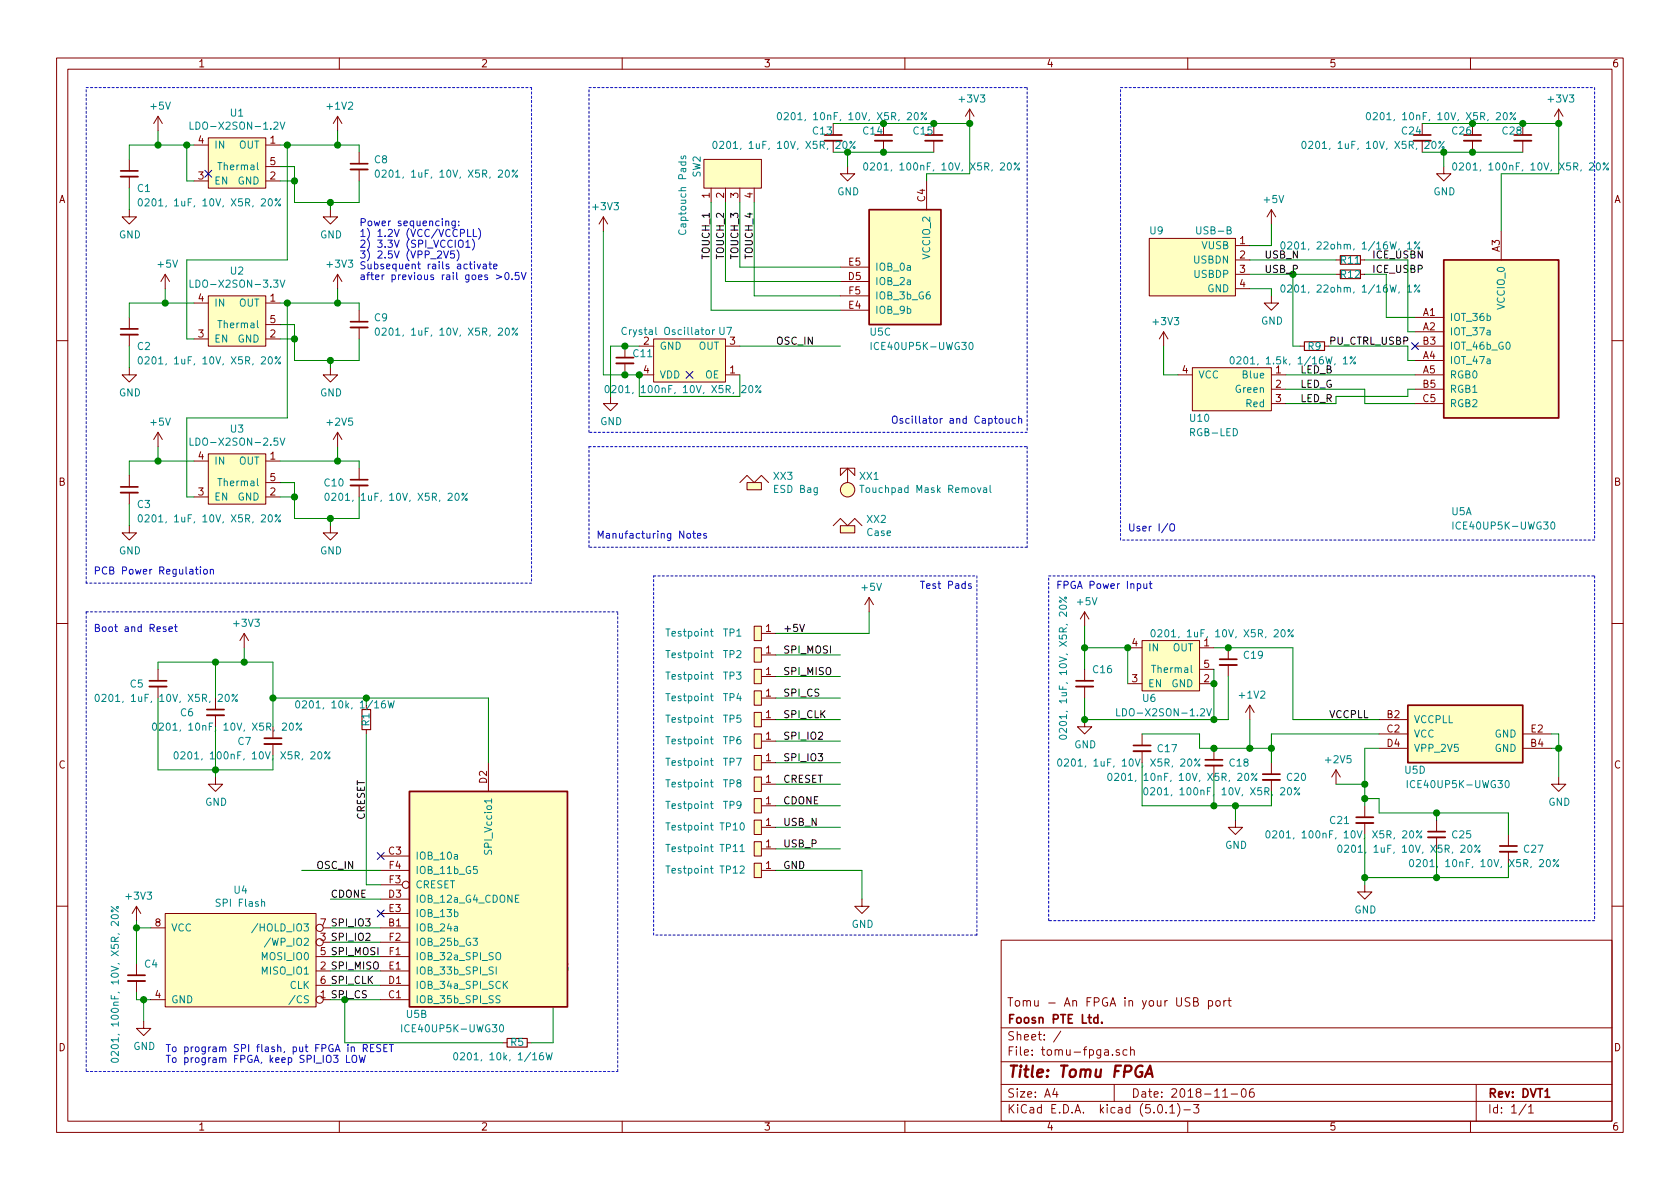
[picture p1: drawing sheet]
<svg xmlns="http://www.w3.org/2000/svg" width="297mm" height="210mm" viewBox="0 0 297 210" stroke-linecap="round" stroke-linejoin="round" font-family="sans-serif">
<defs><g id="words">
<text font-size="2.8" fill="#840000" x="178" y="190.5">Title: Tomu FPGA</text>
<g font-size="2.1" fill="#840000">
<text x="178" y="178">Tomu - An FPGA in your USB port</text>
<text x="178" y="184">Sheet: /</text>
<text x="178" y="181">Foosn PTE Ltd.</text>
<text x="178" y="186.7">File: tomu-fpga.sch</text>
<text x="178" y="196.9">KiCad E.D.A. kicad (5.0.1)-3</text>
<text x="178" y="194.1">Size: A4</text>
<text x="200" y="194.1">Date: 2018-11-06</text>
<text x="263" y="194.1">Rev: DVT1</text>
<text x="263" y="196.9">Id: 1/1</text>
</g>
<g font-size="1.8" fill="#840000">
<text x="35" y="11.9">1</text>
<text x="85" y="11.9">2</text>
<text x="135" y="11.9">3</text>
<text x="185" y="11.9">4</text>
<text x="235" y="11.9">5</text>
<text x="285" y="11.9">6</text>
<text x="35.1" y="25.4">4</text>
<text x="47.8" y="25.4">1</text>
<text x="47.8" y="29.2">5</text>
<text x="10.4" y="35.9">A</text>
<text x="35.1" y="31.7">3</text>
<text x="47.8" y="31.7">2</text>
<text x="125.5" y="35" transform="rotate(-90 125.5 35)">1</text>
<text x="128" y="35" transform="rotate(-90 128 35)">2</text>
<text x="130.6" y="35" transform="rotate(-90 130.6 35)">3</text>
<text x="133.1" y="35" transform="rotate(-90 133.1 35)">4</text>
<text x="163.6" y="35.7" transform="rotate(-90 163.6 35.7)">C4</text>
<text x="285.4" y="35.9">A</text>
<text x="150.1" y="47">E5</text>
<text x="219.2" y="43.2">1</text>
<text x="219.2" y="45.7">2</text>
<text x="265.2" y="44.5" transform="rotate(-90 265.2 44.5)">A3</text>
<text x="35.1" y="53.3">4</text>
<text x="47.8" y="53.3">1</text>
<text x="150" y="49.5">D5</text>
<text x="150.1" y="52.1">F5</text>
<text x="219.2" y="48.3">3</text>
<text x="219.2" y="50.8">4</text>
<text x="35.1" y="59.7">3</text>
<text x="47.8" y="59.7">2</text>
<text x="47.8" y="57.1">5</text>
<text x="150.1" y="54.6">E4</text>
<text x="251.6" y="55.9">A1</text>
<text x="251.6" y="58.4">A2</text>
<text x="113.8" y="61">2</text>
<text x="129.1" y="61">3</text>
<text x="251.6" y="63.5">A4</text>
<text x="251.6" y="61">B3</text>
<text x="113.8" y="66">4</text>
<text x="129.1" y="66">1</text>
<text x="209.1" y="66">4</text>
<text x="225.6" y="66">1</text>
<text x="225.6" y="68.6">2</text>
<text x="225.6" y="71.1">3</text>
<text x="251.6" y="66">A5</text>
<text x="251.6" y="68.6">B5</text>
<text x="251.6" y="71.1">C5</text>
<text x="35.1" y="81.3">4</text>
<text x="47.8" y="81.3">1</text>
<text x="10.4" y="85.9">B</text>
<text x="35.1" y="87.6">3</text>
<text x="47.8" y="87.6">2</text>
<text x="47.8" y="85.1">5</text>
<text x="285.4" y="85.9">B</text>
<text x="135.4" y="111.8">1</text>
<text x="135.4" y="115.6">1</text>
<text x="135.4" y="119.4">1</text>
<text x="200.2" y="114.3">4</text>
<text x="212.9" y="114.3">1</text>
<text x="212.9" y="118.1">5</text>
<text x="135.4" y="123.2">1</text>
<text x="200.2" y="120.6">3</text>
<text x="212.9" y="120.6">2</text>
<text x="135.4" y="127">1</text>
<text x="135.4" y="130.8">1</text>
<text x="245.3" y="127">B2</text>
<text x="245.3" y="129.5">C2</text>
<text x="270.7" y="129.5">E2</text>
<text x="10.4" y="135.9">C</text>
<text x="135.4" y="134.6">1</text>
<text x="245.3" y="132.1">D4</text>
<text x="270.7" y="132.1">B4</text>
<text x="285.4" y="135.9">C</text>
<text x="86.1" y="138.5" transform="rotate(-90 86.1 138.5)">D2</text>
<text x="135.4" y="138.4">1</text>
<text x="135.4" y="142.2">1</text>
<text x="135.4" y="146">1</text>
<text x="135.4" y="149.9">1</text>
<text x="68.7" y="151.1">C3</text>
<text x="68.8" y="153.7">F4</text>
<text x="135.4" y="153.7">1</text>
<text x="68.7" y="158.7">D3</text>
<text x="68.8" y="161.3">E3</text>
<text x="68.8" y="156.2">F3</text>
<text x="27.5" y="163.8">8</text>
<text x="56.7" y="166.4">3 SPI_IO2</text>
<text x="56.7" y="163.8">7 SPI_IO3</text>
<text x="68.7" y="163.8">B1</text>
<text x="68.8" y="166.4">F2</text>
<text x="56.7" y="171.4">2 SPI_MISO</text>
<text x="56.7" y="168.9">5 SPI_MOSI</text>
<text x="56.7" y="174">6 SPI_CLK</text>
<text x="68.7" y="174">D1</text>
<text x="68.8" y="171.4">E1</text>
<text x="68.8" y="168.9">F1</text>
<text x="27.5" y="176.5">4</text>
<text x="68.7" y="176.5">C1</text>
<text x="10.4" y="185.9">D</text>
<text x="285.4" y="185.9">D</text>
<text x="35" y="199.9">1</text>
<text x="85" y="199.9">2</text>
<text x="135" y="199.9">3</text>
<text x="185" y="199.9">4</text>
<text x="235" y="199.9">5</text>
<text x="285" y="199.9">6</text>
</g>
<g font-size="1.8" fill="#008484">
<text x="26.7" y="19.4">+5V</text>
<text x="34.6" y="22.9">LDO-X2SON-1.2V</text>
<text x="40.8" y="20.6">U1</text>
<text x="58" y="19.4">+1V2</text>
<text x="139.6" y="21.3">0201, 10nF, 10V, X5R, 20%</text>
<text x="143.8" y="23.8">C13</text>
<text x="152.7" y="23.8">C14</text>
<text x="161.6" y="23.8">C15</text>
<text x="169.7" y="18.1">+3V3</text>
<text x="243.7" y="21.3">0201, 10nF, 10V, X5R, 20%</text>
<text x="247.9" y="23.8">C24</text>
<text x="256.8" y="23.8">C26</text>
<text x="265.7" y="23.8">C28</text>
<text x="273.9" y="18.1">+3V3</text>
<text x="37.8" y="26.3">IN</text>
<text x="42.2" y="26.3">OUT</text>
<text x="66.2" y="28.9">C8</text>
<text x="128.1" y="26.3">0201, 1uF, 10V, X5R, 20%</text>
<text x="232.2" y="26.3">0201, 1uF, 10V, X5R, 20%</text>
<text x="24.3" y="34">C1</text>
<text x="37.8" y="32.6">EN</text>
<text x="39.1" y="30.1">Thermal</text>
<text x="42" y="32.6">GND</text>
<text x="68.4" y="31.4">0201, 1uF, 10V, X5R, 20%</text>
<text x="123.9" y="31.4" transform="rotate(-90 123.9 31.4)">SW2</text>
<text x="148" y="34.5">GND</text>
<text x="154.9" y="30.1">0201, 100nF, 10V, X5R, 20%</text>
<text x="223.6" y="35.9">+5V</text>
<text x="253.4" y="34.5">GND</text>
<text x="259.1" y="30.1">0201, 100nF, 10V, X5R, 20%</text>
<text x="26.5" y="36.5">0201, 1uF, 10V, X5R, 20%</text>
<text x="105" y="37.2">+3V3</text>
<text x="121.3" y="40.9" transform="rotate(-90 121.3 40.9)">Captouch Pads</text>
<text x="203.4" y="41.4">U9</text>
<text x="211.8" y="41.4">USB-B</text>
<text x="21" y="42.2">GND</text>
<text x="28" y="47.3">+5V</text>
<text x="56.6" y="42.2">GND</text>
<text x="58" y="47.3">+3V3</text>
<text x="154.7" y="47.9">IOB_0a</text>
<text x="164.5" y="45.7" transform="rotate(-90 164.5 45.7)">VCCIO_2</text>
<text x="211.1" y="46.6">USBDN</text>
<text x="212.5" y="44.1">VUSB</text>
<text x="228.7" y="44.1">0201, 22ohm, 1/16W, 1%</text>
<text x="237.1" y="46.7">R11</text>
<text x="34.6" y="50.9">LDO-X2SON-3.3V</text>
<text x="40.8" y="48.6">U2</text>
<text x="154.7" y="50.4">IOB_2a</text>
<text x="154.7" y="53">IOB_3b_G6</text>
<text x="211.2" y="49.1">USBDP</text>
<text x="213.5" y="51.7">GND</text>
<text x="228.7" y="51.7">0201, 22ohm, 1/16W, 1%</text>
<text x="237.1" y="49.2">R12</text>
<text x="37.8" y="54.2">IN</text>
<text x="39.1" y="58">Thermal</text>
<text x="42.2" y="54.2">OUT</text>
<text x="66.2" y="56.8">C9</text>
<text x="68.4" y="59.4">0201, 1uF, 10V, X5R, 20%</text>
<text x="110.8" y="59.2">Crystal Oscillator</text>
<text x="127.2" y="59.2">U7</text>
<text x="153.9" y="59.4">U5C</text>
<text x="154.7" y="55.5">IOB_9b</text>
<text x="204" y="57.5">+3V3</text>
<text x="223" y="57.4">GND</text>
<text x="256.3" y="56.8">IOT_36b</text>
<text x="256.3" y="59.3">IOT_37a</text>
<text x="266.1" y="54.6" transform="rotate(-90 266.1 54.6)">VCCIO_0</text>
<text x="24.3" y="61.9">C2</text>
<text x="26.5" y="64.4">0201, 1uF, 10V, X5R, 20%</text>
<text x="37.8" y="60.6">EN</text>
<text x="42" y="60.6">GND</text>
<text x="112" y="63.2">C11</text>
<text x="116.6" y="61.8">GND</text>
<text x="123.5" y="61.8">OUT</text>
<text x="154.8" y="61.9">ICE40UP5K-UWG30</text>
<text x="219.6" y="64.4">0201, 1.5k, 1/16W, 1%</text>
<text x="231.3" y="61.9">R9</text>
<text x="256.3" y="64.4">IOT_47a</text>
<text x="256.3" y="61.8">IOT_46b_G0</text>
<text x="21" y="70.1">GND</text>
<text x="56.6" y="70.1">GND</text>
<text x="109.2" y="69.5">0201, 100nF, 10V, X5R, 20%</text>
<text x="116.6" y="66.9">VDD</text>
<text x="124.7" y="66.9">OE</text>
<text x="211.8" y="66.9">VCC</text>
<text x="218.7" y="69.5">Green</text>
<text x="219.9" y="66.9">Blue</text>
<text x="256.3" y="66.9">RGB0</text>
<text x="256.3" y="69.5">RGB1</text>
<text x="26.7" y="75.3">+5V</text>
<text x="40.8" y="76.5">U3</text>
<text x="58" y="75.3">+2V5</text>
<text x="106.1" y="75.2">GND</text>
<text x="210.5" y="74.6">U10</text>
<text x="210.6" y="77.1">RGB-LED</text>
<text x="220.4" y="72">Red</text>
<text x="256.3" y="72">RGB2</text>
<text x="34.6" y="78.8">LDO-X2SON-2.5V</text>
<text x="37.8" y="82.2">IN</text>
<text x="42.2" y="82.2">OUT</text>
<text x="24.3" y="89.8">C3</text>
<text x="37.8" y="88.5">EN</text>
<text x="39.1" y="86">Thermal</text>
<text x="42" y="88.5">GND</text>
<text x="57.4" y="86">C10</text>
<text x="59.5" y="88.6">0201, 1uF, 10V, X5R, 20%</text>
<text x="136.8" y="84.9">XX3</text>
<text x="137" y="87.2">ESD Bag</text>
<text x="152" y="84.9">XX1</text>
<text x="153.1" y="87.2">Touchpad Mask Removal</text>
<text x="26.5" y="92.4">0201, 1uF, 10V, X5R, 20%</text>
<text x="153.3" y="92.5">XX2</text>
<text x="153.3" y="94.8">Case</text>
<text x="256.7" y="91.1">U5A</text>
<text x="257.6" y="93.6">ICE40UP5K-UWG30</text>
<text x="21" y="98">GND</text>
<text x="56.6" y="98">GND</text>
<text x="152.5" y="104.5">+5V</text>
<text x="190.6" y="107">+5V</text>
<text x="41.5" y="110.8">+3V3</text>
<text x="118" y="112.6">Testpoint</text>
<text x="127.9" y="112.6">TP1</text>
<text x="205.5" y="112.7">0201, 1uF, 10V, X5R, 20%</text>
<text x="118" y="116.4">Testpoint</text>
<text x="127.9" y="116.4">TP2</text>
<text x="193.3" y="119">C16</text>
<text x="202.9" y="115.2">IN</text>
<text x="204.2" y="119">Thermal</text>
<text x="207.3" y="115.2">OUT</text>
<text x="220" y="116.5">C19</text>
<text x="18.8" y="124.1">0201, 1uF, 10V, X5R, 20%</text>
<text x="23.1" y="121.6">C5</text>
<text x="118" y="120.2">Testpoint</text>
<text x="118" y="124">Testpoint</text>
<text x="127.9" y="120.2">TP3</text>
<text x="127.9" y="124">TP4</text>
<text x="202.1" y="124.1">U6</text>
<text x="202.9" y="121.5">EN</text>
<text x="207.1" y="121.5">GND</text>
<text x="219.3" y="123.5">+1V2</text>
<text x="29.1" y="129.2">0201, 10nF, 10V, X5R, 20%</text>
<text x="32" y="126.7">C6</text>
<text x="42.1" y="131.7">C7</text>
<text x="65.3" y="128.4" transform="rotate(-90 65.3 128.4)">R1</text>
<text x="118" y="127.8">Testpoint</text>
<text x="118" y="131.6">Testpoint</text>
<text x="127.9" y="127.8">TP5</text>
<text x="127.9" y="131.6">TP6</text>
<text x="188.6" y="128.7" transform="rotate(-90 188.6 128.7)">0201, 1uF, 10V, X5R, 20%</text>
<text x="198.5" y="126.7">LDO-X2SON-1.2V</text>
<text x="249.9" y="127.9">VCCPLL</text>
<text x="249.9" y="130.4">VCC</text>
<text x="264.3" y="130.4">GND</text>
<text x="33" y="134.3">0201, 100nF, 10V, X5R, 20%</text>
<text x="118" y="135.4">Testpoint</text>
<text x="127.9" y="135.4">TP7</text>
<text x="189" y="135.6">0201, 1uF, 10V, X5R, 20%</text>
<text x="189.9" y="132.3">GND</text>
<text x="204.7" y="133">C17</text>
<text x="217.4" y="135.6">C18</text>
<text x="234.5" y="135">+2V5</text>
<text x="248.4" y="136.8">U5D</text>
<text x="249.9" y="133">VPP_2V5</text>
<text x="264.3" y="133">GND</text>
<text x="36.3" y="142.5">GND</text>
<text x="118" y="139.2">Testpoint</text>
<text x="118" y="143">Testpoint</text>
<text x="127.9" y="139.2">TP8</text>
<text x="127.9" y="143">TP9</text>
<text x="198" y="138.1">0201, 10nF, 10V, X5R, 20%</text>
<text x="204.5" y="140.6">0201, 100nF, 10V, X5R, 20%</text>
<text x="227.6" y="138.1">C20</text>
<text x="249.6" y="139.4">ICE40UP5K-UWG30</text>
<text x="273.8" y="142.5">GND</text>
<text x="118" y="146.9">Testpoint</text>
<text x="127.4" y="146.9">TP10</text>
<text x="226.1" y="148.3">0201, 100nF, 10V, X5R, 20%</text>
<text x="235.2" y="145.7">C21</text>
<text x="256.8" y="148.3">C25</text>
<text x="73.4" y="152">IOB_10a</text>
<text x="73.4" y="154.6">IOB_11b_G5</text>
<text x="87" y="150.5" transform="rotate(-90 87 150.5)">SPI_Vccio1</text>
<text x="118" y="154.5">Testpoint</text>
<text x="118" y="150.7">Testpoint</text>
<text x="127.4" y="154.5">TP12</text>
<text x="127.4" y="150.7">TP11</text>
<text x="216.6" y="150.1">GND</text>
<text x="238.6" y="150.8">0201, 1uF, 10V, X5R, 20%</text>
<text x="251.4" y="153.3">0201, 10nF, 10V, X5R, 20%</text>
<text x="269.5" y="150.8">C27</text>
<text x="22.4" y="159.1">+3V3</text>
<text x="38.6" y="160.3">SPI Flash</text>
<text x="41.4" y="158">U4</text>
<text x="73.4" y="159.6">IOB_12a_G4_CDONE</text>
<text x="73.4" y="157.1">CRESET</text>
<text x="239.5" y="161.5">GND</text>
<text x="30.2" y="164.7">VCC</text>
<text x="45.5" y="164.7">/HOLD_IO3</text>
<text x="47.7" y="167.3">/WP_IO2</text>
<text x="73.4" y="164.7">IOB_24a</text>
<text x="73.4" y="162.2">IOB_13b</text>
<text x="73.4" y="167.3">IOB_25b_G3</text>
<text x="150.6" y="164.1">GND</text>
<text x="25.6" y="171.1">C4</text>
<text x="46.5" y="172.3">MISO_IO1</text>
<text x="46.5" y="169.8">MOSI_IO0</text>
<text x="73.4" y="172.3">IOB_33b_SPI_SI</text>
<text x="73.4" y="169.8">IOB_32a_SPI_SO</text>
<text x="96.1" y="171.8">+3V3</text>
<text x="30.2" y="177.4">GND</text>
<text x="51.2" y="174.9">CLK</text>
<text x="51.9" y="177.4">/CS</text>
<text x="73.4" y="177.4">IOB_35b_SPI_SS</text>
<text x="73.4" y="174.9">IOB_34a_SPI_SCK</text>
<text x="21" y="185.6" transform="rotate(-90 21 185.6)">0201, 100nF, 10V, X5R, 20%</text>
<text x="23.6" y="185.7">GND</text>
<text x="71.8" y="182.5">ICE40UP5K-UWG30</text>
<text x="71.9" y="180">U5B</text>
<text x="90.3" y="185">R5</text>
<text x="81.9" y="187.5">0201, 10k, 1/16W</text>
</g>
<g font-size="1.8" fill="#0000c2">
<text x="63.5" y="40">Power sequencing:</text>
<text x="63.5" y="41.9">1) 1.2V (VCC/VCCPLL)</text>
<text x="63.5" y="43.8">2) 3.3V (SPI_VCCIO1)</text>
<text x="63.5" y="45.7">3) 2.5V (VPP_2V5)</text>
<text x="63.5" y="47.6">Subsequent rails activate</text>
<text x="63.5" y="49.5">after previous rail goes &gt;0.5V</text>
<text x="157.5" y="74.9">Oscillator and Captouch</text>
<text x="105.4" y="95.2">Manufacturing Notes</text>
<text x="199.4" y="94">User I/O</text>
<text x="16.5" y="101.6">PCB Power Regulation</text>
<text x="162.6" y="104.1">Test Pads</text>
<text x="186.7" y="104.1">FPGA Power Input</text>
<text x="16.5" y="111.8">Boot and Reset</text>
<text x="29.2" y="186">To program SPI flash, put FPGA in RESET</text>
<text x="29.2" y="188">To program FPGA, keep SPI_IO3 LOW</text>
</g>
<g font-size="1.8">
<text x="125.5" y="46" transform="rotate(-90 125.5 46)">TOUCH_1</text>
<text x="128" y="46" transform="rotate(-90 128 46)">TOUCH_2</text>
<text x="130.6" y="46" transform="rotate(-90 130.6 46)">TOUCH_3</text>
<text x="133.1" y="46" transform="rotate(-90 133.1 46)">TOUCH_4</text>
<text x="223.5" y="45.7">USB_N</text>
<text x="242.6" y="45.7">ICE_USBN</text>
<text x="223.5" y="48.3">USB_P</text>
<text x="242.6" y="48.3">ICE_USBP</text>
<text x="137.2" y="61">OSC_IN</text>
<text x="234.9" y="61">PU_CTRL_USBP</text>
<text x="229.9" y="66">LED_B</text>
<text x="229.9" y="68.6">LED_G</text>
<text x="229.9" y="71.1">LED_R</text>
<text x="138.4" y="111.8">+5V</text>
<text x="138.4" y="115.6">SPI_MOSI</text>
<text x="138.4" y="119.4">SPI_MISO</text>
<text x="138.4" y="123.2">SPI_CS</text>
<text x="138.4" y="127">SPI_CLK</text>
<text x="138.4" y="130.8">SPI_IO2</text>
<text x="234.9" y="127">VCCPLL</text>
<text x="138.4" y="134.6">SPI_IO3</text>
<text x="138.4" y="138.4">CRESET</text>
<text x="138.4" y="142.2">CDONE</text>
<text x="64.5" y="145" transform="rotate(-90 64.5 145)">CRESET</text>
<text x="138.4" y="149.9">USB_P</text>
<text x="138.4" y="146">USB_N</text>
<text x="55.9" y="153.7">OSC_IN</text>
<text x="138.4" y="153.7">GND</text>
<text x="58.4" y="158.7">CDONE</text>
<text x="56.7" y="176.5">1 SPI_CS</text>
</g>
<text font-size="1.8" fill="#008400" x="54" y="125.3">0201, 10k, 1/16W</text>
</g></defs>
<g fill="none" stroke="#840000" stroke-width=".18">
<path d="M10 10.3h277v189.9h-277zM12 12.2h273v186.1h-273zM60 10.3v1.9M110 10.3v1.9M160 10.3v1.9M171.4 19.3l-.7 1.3M171.4 19.3v2.5M171.4 19.3l.8 1.3M210 10.3v1.9M260 10.3v1.9M275.6 19.3l-.8 1.3M275.6 19.3v2.5"/>
<path d="M275.6 19.3l.8 1.3M22.9 37.1v1.2h1.2l-1.2 1.3-1.3-1.3h1.3M22.9 28.2v2M22.9 31.2v2.1M27.9 20.6v2.5M27.9 20.6l-.7 1.2M27.9 20.6l.8 1.2M34.3 25.6h2.5M34.3 32h2.5M36.8 24.4h10.2v8.9h-10.2zM47 25.6h2.5M47 32h2.5"/>
<path d="M47 29.5h2.5M58.4 37.1v1.2h1.3l-1.3 1.3-1.3-1.3h1.3M59.7 20.6v2.5M59.7 20.6l-.8 1.2M59.7 20.6l.8 1.2M63.5 26.9v2.1M63.5 30v2M106.7 38.3l-.8 1.3M106.7 38.3v2.6M106.7 38.3l.7 1.3M124.5 28.2h10.1v5.1h-10.1zM125.7 33.3v2.5"/>
<path d="M128.3 33.3v2.5M130.8 33.3v2.5M133.3 33.3v2.5M147.3 21.8v2.1M149.9 29.5v1.2h1.2l-1.2 1.3-1.3-1.3h1.3M156.2 21.8v2.1M156.2 24.9v2M163.8 32v5.1M165.1 21.8v2.1M165.1 24.9v2M224.8 37.1l-.8 1.2M224.8 37.1v2.5"/>
<path d="M224.8 37.1l.8 1.2M251.5 21.8v2.1M255.3 29.5v1.2h1.2l-1.2 1.3-1.3-1.3h1.3M260.3 21.8v2.1M260.3 24.9v2M269.2 21.8v2.1M269.2 24.9v2M22.9 56.1v2.1M22.9 59.2v2M29.2 48.5l-.8 1.3M29.2 48.5v2.5M29.2 48.5l.8 1.3"/>
<path d="M34.3 53.6h2.5M34.3 59.9h2.5M36.8 52.3h10.2v8.9h-10.2zM47 53.6h2.5M47 59.9h2.5M47 57.4h2.5M59.7 48.5v2.5M59.7 48.5l-.8 1.3M59.7 48.5l.8 1.3M63.5 54.9v2M63.5 57.9v2M115.6 59.9h12.7v7.7h-12.7z"/>
<path d="M148.6 49.8h5.1M148.6 54.9h5.1M148.6 47.2h5.1M148.6 52.3h5.1M203.2 42.2h15.2v10.1h-15.2zM205.7 58.7l-.7 1.2M205.7 58.7v2.5M205.7 58.7l.8 1.2M218.4 43.4h2.6M218.4 46h2.6M218.4 48.5h2.6M218.4 51h2.6"/>
<path d="M224.8 52.3v1.3h1.3l-1.3 1.3-1.3-1.3h1.3M236.2 46h.8M236.2 48.5h.8M240.5 46h.8M240.5 48.5h.8M250.2 56.1h5.1M250.2 58.7h5.1M265.4 40.9v5.1M10 60.2h2M22.9 65v1.3h1.2l-1.2 1.3-1.3-1.3h1.3M27.9 76.4l-.7 1.3M27.9 76.4v2.6"/>
<path d="M27.9 76.4l.8 1.3M58.4 65v1.3h1.3l-1.3 1.3-1.3-1.3h1.3M59.7 76.4l-.8 1.3M59.7 76.4v2.6M59.7 76.4l.8 1.3M107.9 70.1v1.3h1.3l-1.3 1.2-1.2-1.2h1.2M110.5 61.2v2M110.5 64.3v2M113 66.3h2.6M113 61.2h2.6M128.3 66.3h2.5M128.3 61.2h2.5"/>
<path d="M208.3 66.3h2.5M210.8 65h14v7.6h-14zM224.8 66.3h2.5M224.8 68.8h2.5M224.8 71.4h2.5M229.9 61.2h.7M234.2 61.2h.7M250.2 66.3h5.1M250.2 68.8h5.1M250.2 71.4h5.1M250.2 61.2h5.1M250.2 63.7h5.1"/>
<path d="M285 60.2h2M22.9 93v1.2h1.2l-1.2 1.3-1.3-1.3h1.3M22.9 84.1v2M22.9 87.1v2M34.3 81.5h2.5M34.3 87.9h2.5M36.8 80.3h10.2v8.8h-10.2zM47 81.5h2.5M47 87.9h2.5M47 85.3h2.5M58.4 93v1.2h1.3l-1.3 1.3-1.3-1.3h1.3M63.5 82.8v2"/>
<path d="M63.5 85.8v2.1M130.8 85.3l1.3-1.2 1.2 1.2 1.3-1.2 1.3 1.2M132.1 85.3h2.5v1.3h-2.5zM134.6 86.6h.1M147.3 93l1.3-1.3 1.3 1.3 1.2-1.3 1.3 1.3M148.6 93h2.5v1.2h-2.5zM149.9 82.8h-1.3v1.3l1.3-1.3 1.2 1.3v-1.3h-1.2v2.5M151.1 94.2h.1M10 110.3h2M27.9 118.4v2M43.2 112l-.8 1.3M43.2 112v2.5"/>
<path d="M43.2 112l.7 1.3M133.3 114.5h1.3v2.6h-1.3zM133.3 118.4h1.3v2.5h-1.3zM133.3 110.7h1.3v2.6h-1.3zM134.6 115.8h2.6M134.6 119.6h2.6M134.6 112h2.6M153.7 105.7l-.8 1.2M153.7 105.7v2.5M153.7 105.7l.7 1.2M191.8 108.2v2.5M191.8 118.4v2"/>
<path d="M191.8 108.2l-.8 1.3M191.8 108.2l.7 1.3M199.4 114.5h2.5M201.9 113.3h10.2v8.9h-10.2zM212.1 114.5h2.5M212.1 118.4h2.5M217.2 114.5v2.1M217.2 117.6v2M285 110.3h2M27.9 121.4v2M38.1 137.4v1.3h1.3l-1.3 1.2-1.3-1.2h1.3M38.1 123.4v2.1"/>
<path d="M38.1 126.5v2M48.3 128.5v2.1M48.3 131.6v2M64.8 129v.8M86.4 134.9v5M133.3 122.2h1.3v2.5h-1.3zM133.3 126h1.3v2.5h-1.3zM133.3 129.8h1.3v2.5h-1.3zM133.3 133.6h1.3v2.5h-1.3zM133.3 137.4h1.3v2.5h-1.3zM134.6 127.2h2.6M134.6 123.4h2.6"/>
<path d="M134.6 131.1h2.6M134.6 134.9h2.6M134.6 138.7h2.6M191.8 127.2v1.3h1.2l-1.2 1.3-1.3-1.3h1.3M191.8 121.4v2M199.4 120.9h2.5M201.9 129.8v2M201.9 132.8v2.1M212.1 120.9h2.5M214.6 132.3v2.1M214.6 135.4v2M221 124.7l-.8 1.3"/>
<path d="M221 124.7v2.5M221 124.7l.7 1.3M224.8 134.9v2M224.8 137.9v2M236.2 136.1l-.7 1.3M236.2 136.1v2.6M236.2 136.1l.8 1.3M243.8 127.2h5.1M243.8 132.3h5.1M243.8 129.8h5.1M269.2 132.3h5.1M269.2 129.8h5.1"/>
<path d="M275.6 137.4v1.3h1.3l-1.3 1.2-1.3-1.2h1.3M67.3 153.9h5.1M67.3 151.4h5.1M67.3 159h5.1M67.3 156.5h3.8M133.3 141.2h1.3v2.6h-1.3zM133.3 152.6h1.3v2.6h-1.3zM133.3 145h1.3v2.6h-1.3zM133.3 148.8h1.3v2.6h-1.3zM134.6 142.5h2.6M134.6 153.9h2.6M134.6 146.3h2.6"/>
<path d="M134.6 150.1h2.6M152.4 159v1.3h1.3l-1.3 1.2-1.3-1.2h1.3M218.4 145v1.3h1.3l-1.3 1.3-1.2-1.3h1.2M241.3 156.5v1.2h1.3l-1.3 1.3-1.3-1.3h1.3M241.3 142.5v2M241.3 145.5v2.1M254 145v2.1M254 148.1v2M266.7 147.6v2M266.7 150.6v2M10 160.2h2M24.1 160.3l-.7 1.2"/>
<path d="M24.1 160.3v2.5M24.1 170.4v2.1M24.1 173.5v2M24.1 160.3l.8 1.2M26.7 176.8h2.5M26.7 164.1h2.5M29.2 161.5h26.7v16.5h-26.7zM55.9 171.7h2.5M55.9 169.2h2.5M55.9 174.2h2.5M67.3 171.7h5.1M67.3 176.8h5.1"/>
<path d="M67.3 169.2h5.1M67.3 174.2h5.1M67.3 164.1h5.1M67.3 161.5h5.1M67.3 166.6h5.1M97.8 173l-.8 1.2M97.8 173v2.5M97.8 173l.8 1.2M177 166.3h108v32h-108zM211 177.1l.8-.1v-.3l-.1-.2-.7-.1v1.5h.6l.3-.3a.41 .41 0 0 0-.4-.5M213.7 177l.4-.1 .3 .3-.1 .6-.2 .1-.4-.1M213.7 176.9v1.5"/>
<path d="M215 177.1l.2-.2 .5 .2v.7l-.2 .1-.5-.1zM216.4 176.9v1M216.8 176.9l-.4 .3M217.1 176.9h.6M217.3 176.4v1.3l.4 .2M285 160.2h2M25.4 180.6v1.3h1.3l-1.3 1.2-1.3-1.2h1.3M60 198.3v1.9M88.9 184.4h.8M93.2 184.4h.8M110 198.3v1.9M160 198.3v1.9"/>
<path d="M177 194.8h108M177 191.8h108M177 187.8h108M177 181.8h108M186.5 192.5l-.4 1h1M186.8 193v1M187.6 182.3l-1.3 2M196.7 186.5v.1M197 191.8v3M197.9 185.7a.37 .37 0 0 0-.6 .1l.1 .2 .5 .2 .1 .1-.2 .3-.5-.1M199.3 185.7l-.5-.1-.2 .3 .1 .6h.6M199.9 185.7h.1a.37 .37 0 0 1 .6 .1v.8"/>
<path d="M199.9 185.1v1.5M204.8 195.5l.4-.2a.94 .94 0 0 1 0 1.5 .79 .79 0 0 1-.4-1.3zM206.2 196.7v.1M206.8 195.8l.5-.5v1.5M206.8 196.8h.9M208.2 195.1a1.71 1.71 0 0 1 0 2.3M209.3 196.3h1.2M210 198.3v1.9M211 195.3h1l-.5 .6 .4 .1v.7l-.2 .1-.7-.1M216.2 194h.8M217.7 193.5h1.1M219.6 192.7l.4-.2a.94 .94 0 0 1 0 1.5 .82 .82 0 0 1-.4-1.3z"/>
<path d="M221.6 192.5a.59 .59 0 0 0-.7 .7l.1 .7 .2 .1 .5-.1 .1-.5-.2-.2-.4-.1-.3 .3M260 198.3v1.9M261 191.8v6.5M269.8 195.2l-1.2 2M270.3 195.8l.4-.5v1.5M270.3 196.8h.8"/>
<circle cx="149.9" cy="86.6" r="1.27"/>
<circle cx="71.8" cy="156.5" r=".63"/>
<circle cx="56.5" cy="166.6" r=".63"/>
<circle cx="56.5" cy="164.1" r=".63"/>
<circle cx="56.5" cy="176.8" r=".63"/>
</g>
<g fill="none" stroke="#840000" stroke-width=".3">
<path d="M21.3 30.2h3.1M62 29h3M145.8 23.9h3M153.7 37.1h12.7v20.3h-12.7zM154.7 23.9h3M163.6 23.9h3M249.9 23.9h3.1M258.8 23.9h3.1M267.7 23.9h3.1M21.3 58.2h3.1M62 56.9h3M255.3 46h20.3v27.9h-20.3z"/>
<path d="M109 63.2h3M21.3 86.1h3.1M62 84.8h3M215.6 116.6h3.1M26.4 120.4h3.1M36.6 125.5h3M46.7 130.6h3.1M72.4 139.9h27.9v38.1h-27.9zM190.2 120.4h3.1M200.4 131.8h3.1M213.1 134.4h3.1M223.3 136.9h3"/>
<path d="M248.9 124.7h20.3v10.2h-20.3zM239.8 144.5h3M252.5 147.1h3M265.2 149.6h3M22.6 172.5h3.1M194.1 179.4v1.5M194.1 180l-.4-.1-.3 .3 .1 .6h.6M194.8 180.8v.1M273.2 194h.8"/>
</g>
<path d="M202.4 190.4l1-2 .4 2M202.7 189.9h1" fill="none" stroke="#840000" stroke-width=".41"/>
<g fill="none" stroke="#008400" stroke-width=".18">
<path d="M22.9 33.3v3.8M27.9 23.1v2.5M33 25.6v6.4h1.3M34.3 25.6h-11.4v2.6M49.5 29.5h2.6v6.3h11.4v-3.8M49.5 25.6h14v1.3M49.5 32h2.6M50.8 25.6v20.4h-17.8v13.9h1.3M58.4 35.8v1.3M59.7 23.1v2.5M125.7 35.8v19.1h22.9M128.3 35.8v14h20.3"/>
<path d="M130.8 35.8v11.4h17.8M133.3 35.8v16.5h15.3M147.3 21.8h24.1v8.9h-7.6v1.3M147.3 26.9h17.8M149.9 26.9v2.6M224.8 39.6v3.8h-3.8M251.5 21.8h24.1v8.9h-10.2v10.2M251.5 26.9h17.7M255.3 26.9v2.6M29.2 51v2.6M34.3 53.6h-11.4v2.5M49.5 57.4h2.6v6.3h11.4v-3.8"/>
<path d="M49.5 53.6h14v1.3M49.5 59.9h2.6M50.8 53.6v20.3h-17.8v14h1.3M59.7 51v2.6M106.7 40.9v25.4h6.3v3.8h17.8v-3.8M221 51h3.8v1.3M221 46h15.2M221 48.5h15.2M228.6 48.5v12.7h1.3M241.3 46h7.6v12.7h1.3M241.3 48.5h3.8v7.6h5.1M22.9 61.2v3.8"/>
<path d="M27.9 79v2.5M58.4 63.7v1.3M59.7 79v2.5M113 61.2h-5.1v8.9M130.8 61.2h17.8M205.7 61.2v5.1h2.6M227.3 68.8h14v2.6h8.9M227.3 66.3h22.9M234.9 61.2h14v2.5h1.3M250.2 68.8h-1.3v1.3h-12.7v1.3h-8.9M22.9 89.1v3.9M34.3 81.5h-11.4v2.6"/>
<path d="M49.5 85.3h2.6v6.4h11.4v-3.8M49.5 81.5h14v1.3M49.5 87.9h2.6M58.4 91.7v1.3M27.9 118.4v-1.3h20.4v11.4M38.1 117.1v6.3M43.2 114.5v2.6M137.2 115.8h11.4M137.2 119.6h11.4M153.7 108.2v3.8h-16.5M191.8 110.7v7.7M191.8 114.5h7.6v6.4"/>
<path d="M214.6 118.4v8.8M214.6 114.5h14v12.7h15.2M217.2 119.6v7.6h-25.4v-3.8M27.9 123.4v12.7h20.4v-2.5M38.1 128.5v8.9M48.3 123.4h38.1v11.5M64.8 129.8v26.7h2.5M137.2 127.2h11.4M137.2 138.7h11.4M137.2 123.4h11.4M137.2 131.1h11.4M137.2 134.9h11.4"/>
<path d="M201.9 134.9v7.6h22.9v-2.6M201.9 129.8h10.2v2.5h12.7M214.6 137.4v5.1M221 127.2v5.1M236.2 138.7h5.1M243.8 129.8h-19v5.1M243.8 132.3h-2.5v10.2M274.3 129.8h1.3v7.6M274.3 132.3h1.3M53.3 153.9h14M58.4 159h8.9M137.2 142.5h11.4"/>
<path d="M137.2 146.3h11.4M137.2 150.1h11.4M137.2 153.9h15.2v5.1M218.4 142.5v2.5M241.3 147.6v8.9M241.3 141.2h2.5v2.6h22.9v3.8M254 143.8v1.2M254 150.1v5.1M266.7 152.6v2.6h-25.4M24.1 175.5v1.3h2.6M24.1 162.8v7.6M24.1 164.1h2.6"/>
<path d="M25.4 176.8v3.8M58.4 174.2h8.9M58.4 171.7h8.9M58.4 169.2h8.9M58.4 166.6h8.9M58.4 164.1h8.9M67.3 176.8h-6.3v7.6h27.9M97.8 175.5v8.9h-3.8"/>
</g>
<g fill="none" stroke="#840000" stroke-width=".33">
<path d="M21.3 31.2h3.1M62 30h3M145.8 24.9h3M154.7 24.9h3M163.6 24.9h3M249.9 24.9h3.1M258.8 24.9h3.1M267.7 24.9h3.1M21.3 59.2h3.1M62 57.9h3M109 64.3h3M21.3 87.1h3.1"/>
<path d="M62 85.8h3M215.6 117.6h3.1M26.4 121.4h3.1M36.6 126.5h3M46.7 131.6h3.1M190.2 121.4h3.1M200.4 132.8h3.1M213.1 135.4h3.1M223.3 137.9h3M239.8 145.5h3M252.5 148.1h3M265.2 150.6h3"/>
<path d="M22.6 173.5h3.1"/>
</g>
<g fill="none" stroke="#008484" stroke-width=".18">
<path d="M161.8 20l.2-.1a.69 .69 0 0 1 .4 .6 .69 .69 0 0 1-.4 .7 .83 .83 0 0 1-.2-1.2zM162.9 20h.2v.2h-.2zM163.8 19.9l-1 1.3M267.1 20h.2v.2h-.2zM268 19.9l-1 1.3M24.6 35.3l.1-.2a.67 .67 0 0 1 .5 .7 .67 .67 0 0 1-.5 .6l-.3-.5zM25.7 35.3l.4-.2 .3 .4-.1 .2-.7 .7h.8M33.6 21.6v1.3h.6M47.5 35.3l.2-.2a.67 .67 0 0 1 .5 .7 .67 .67 0 0 1-.5 .6l-.2-.2-.1-.3zM48.7 35.2h.2v.3h-.2zM49.3 36.1h.2v.3h-.2zM49.5 21.6l.4 1.3 .5-1.3"/>
<path d="M49.6 35.1l-1 1.3M66.5 30.1h.1a.67 .67 0 0 1 .5 .6 .67 .67 0 0 1-.5 .6 .83 .83 0 0 1-.1-1.2zM67.6 30.2l.4-.1 .3 .3-.1 .2-.7 .7h.8M89.5 30.2l.1-.1a.67 .67 0 0 1 .5 .6 .67 .67 0 0 1-.5 .6l-.2-.2-.1-.2zM90.6 30.1h.3v.3h-.3zM91.2 31h.2v.3h-.2zM91.5 30.1l-.9 1.2M120.5 27.6l-.1 .3 .2 .2 .2-.1 .1-.4h.3v.5M126.2 25.1l.1-.1a.67 .67 0 0 1 .5 .6 .67 .67 0 0 1-.5 .7l-.3-.5zM127.3 25.1l.4-.1 .3 .3-.1 .2-.7 .8h.8M137.6 20l.1-.1a.67 .67 0 0 1 .5 .6 .67 .67 0 0 1-.5 .7l-.3-.5zM138.7 20l.4-.1 .3 .4-.8 .9h.8"/>
<path d="M149.1 25.1l.2-.1a.67 .67 0 0 1 .5 .6 .67 .67 0 0 1-.5 .7l-.2-.3-.1-.2zM150.3 25.1h.2v.2h-.2zM150.9 26h.2v.2h-.2zM151.2 25l-1 1.3M152.8 28.9l.2-.1a.69 .69 0 0 1 .4 .6 .69 .69 0 0 1-.4 .7l-.2-.2-.1-.3zM153.9 28.9l.5-.1 .2 .4-.8 .9h.8M163.5 20.9h.3v.2h-.3zM178.2 28.9l.2-.1a.69 .69 0 0 1 .4 .6 .69 .69 0 0 1-.4 .7l-.2-.2-.1-.3zM179.4 28.9h.2v.2h-.2zM180.3 28.8l-1 1.3M230.3 25.1l.2-.1a.67 .67 0 0 1 .4 .6 .67 .67 0 0 1-.4 .7l-.3-.5zM231.4 25.1l.5-.1 .2 .3v.2l-.8 .8h.8"/>
<path d="M241.7 20l.2-.1a.67 .67 0 0 1 .4 .6 .67 .67 0 0 1-.4 .7l-.3-.5zM242.8 20l.5-.1 .2 .4-.8 .9h.8M253.3 25.1l.2-.1a.67 .67 0 0 1 .4 .6 .67 .67 0 0 1-.4 .7l-.3-.3v-.2zM254.4 25.1h.3v.2h-.3zM255 26h.3v.2h-.3zM255.3 25l-.9 1.3M256.9 28.9l.2-.1a.69 .69 0 0 1 .5 .6 .69 .69 0 0 1-.5 .7l-.2-.2-.1-.3zM258 28.9l.5-.1 .3 .4-.8 .9h.8M265.9 20l.2-.1a.69 .69 0 0 1 .4 .6 .69 .69 0 0 1-.4 .7l-.3-.3v-.2zM267.7 20.9h.2v.2h-.2zM282.3 28.9l.2-.1a.69 .69 0 0 1 .5 .6 .69 .69 0 0 1-.5 .7l-.2-.2-.1-.3zM283.5 28.9h.2v.2h-.2z"/>
<path d="M284.4 28.8l-1 1.3M33.6 49.5v1.3h.6M49.5 49.5l.4 1.3 .5-1.3M66.5 58.1l.1-.1a.67 .67 0 0 1 .5 .6 .67 .67 0 0 1-.5 .7 .83 .83 0 0 1-.1-1.2zM67.6 58.1l.4-.1 .3 .4-.1 .2-.7 .7h.8M89.5 58.1l.1-.1a.67 .67 0 0 1 .5 .6 .67 .67 0 0 1-.5 .7l-.2-.3-.1-.2zM90.6 58.1h.3v.2h-.3zM91.2 59h.2v.2h-.2zM91.5 58l-.9 1.3M110.7 58a.6 .6 0 0 0-.8 .4 .6 .6 0 0 0 .6 .8l.2-.2M124.9 58.4l.3-.1 .3 .2-.2 .6-.3 .1-.2-.2zM126 58.3v.9"/>
<path d="M126.4 58.3l-.4 .2M226.6 50.5l.2-.1a.67 .67 0 0 1 .4 .6 .67 .67 0 0 1-.4 .7 .83 .83 0 0 1-.2-1.2zM226.6 42.8h.2a.67 .67 0 0 1 .4 .6 .67 .67 0 0 1-.4 .6 .83 .83 0 0 1-.2-1.2zM227.7 50.5l.5-.1 .2 .3-.1 .2-.7 .8h.8M227.7 42.9l.5-.1 .2 .3-.1 .2-.7 .7h.8M248.8 50.7l.4-.3v1.3M248.8 43.1l.4-.3v1.2M248.8 51.7h.8M250.1 50.5h.3v.2h-.3zM250.1 42.8h.3v.3h-.3zM250.7 51.4h.3v.2h-.3zM250.7 43.7h.3v.3h-.3z"/>
<path d="M251 50.4l-.9 1.3M251 42.8l-.9 1.2M24.6 63.2l.1-.1a.67 .67 0 0 1 .5 .6 .67 .67 0 0 1-.5 .7 .83 .83 0 0 1-.1-1.2zM25.7 63.2l.4-.1 .3 .3-.1 .2-.7 .8h.8M33.6 77.5v1.2h.6M47.6 63.2l.1-.1a.67 .67 0 0 1 .5 .6 .67 .67 0 0 1-.5 .7 .83 .83 0 0 1-.1-1.2zM48.7 63.2h.2v.2h-.2zM49.3 64.1h.2v.2h-.2zM49.5 77.5l.4 1.2 .5-1.2M49.6 63.1l-1 1.3M107.1 68.3l.2-.1a.69 .69 0 0 1 .4 .6 .69 .69 0 0 1-.4 .6l-.2-.1-.1-.3zM108.2 68.3l.5-.1 .2 .3-.8 .9h.8"/>
<path d="M132.5 68.3l.2-.1a.69 .69 0 0 1 .4 .6 .69 .69 0 0 1-.4 .6l-.2-.1-.1-.3zM133.7 68.2h.2v.3h-.2zM134.5 68.2l-.9 1.2M154 60.5v1.3M171.4 60.7l.2-.2a.69 .69 0 0 1 .5 .7 .69 .69 0 0 1-.5 .6l-.2-.2-.1-.3zM217.6 63.2l.2-.1a.69 .69 0 0 1 .4 .6 .69 .69 0 0 1-.4 .7l-.2-.2-.1-.3zM218.7 63.2l.5-.1 .2 .3-.8 1h.8M237.5 64.4h.7M238.8 63.2h.2v.2h-.2zM239.4 64.1h.2v.2h-.2zM239.7 63.1l-1 1.3M24.6 91.2l.1-.2a.67 .67 0 0 1 .5 .7 .67 .67 0 0 1-.5 .6l-.3-.5z"/>
<path d="M25.7 91.2l.4-.2 .3 .4-.1 .2-.7 .7h.8M47.5 91.2l.2-.2a.67 .67 0 0 1 .5 .7 .67 .67 0 0 1-.5 .6l-.2-.2-.1-.3zM48.7 91.1h.2v.2h-.2zM49.3 92h.2v.2h-.2zM49.6 91l-1 1.3M57.6 87.3l.2-.1a.67 .67 0 0 1 .4 .7 .67 .67 0 0 1-.4 .6l-.3-.5zM58.7 87.3l.5-.1 .2 .4-.1 .2-.7 .7h.8M80.6 87.3l.1-.1a.67 .67 0 0 1 .5 .7 .67 .67 0 0 1-.5 .6l-.2-.2-.1-.3zM81.7 87.3h.3v.2h-.3zM82.3 88.2h.2v.2h-.2zM82.6 87.2l-.9 1.3M152 85.8h.8"/>
<path d="M152.4 85.8v1.3M173.9 86.3h.5v.8M174.4 86.6h-.4l-.1 .2v.2h.5M175.1 85.8v1.1l.1 .2M256.9 92.3v1.3M274.3 92.4l.2-.1a.69 .69 0 0 1 .4 .6 .69 .69 0 0 1-.4 .7l-.3-.3v-.2zM125.6 115.5h.5M125.6 119.3h.5M125.6 111.7h.5M125.8 115v1.1l.3 .2M125.8 118.8v1.1l.3 .2M125.8 111.2v1.1l.3 .2"/>
<path d="M187.3 105.6l1.3 .9M187.4 106.2h.2v.3h-.2zM187.4 107.1a.68 .68 0 0 1 1.2 .3 .72 .72 0 0 1-1.3-.1zM188.3 105.6h.2v.3h-.2zM203.6 111.5l.2-.2a.67 .67 0 0 1 .5 .7 .67 .67 0 0 1-.5 .6l-.3-.5zM204.7 111.5l.5-.2 .2 .4v.2l-.7 .7h.7M226.6 111.5l.2-.2a.67 .67 0 0 1 .4 .7 .67 .67 0 0 1-.4 .6l-.3-.2v-.3zM227.8 111.4h.2v.3h-.2zM228.4 112.3h.2v.3h-.2zM228.7 111.3l-1 1.3M16.9 122.9l.2-.1a.67 .67 0 0 1 .5 .6 .67 .67 0 0 1-.5 .6l-.3-.4zM18 122.9l.5-.1 .2 .3v.2l-.7 .7h.7"/>
<path d="M27.1 128l.2-.1a.67 .67 0 0 1 .4 .6 .67 .67 0 0 1-.4 .6l-.4-.5zM28.2 128l.5-.1 .2 .3-.8 .9h.8M30.9 133.1l.2-.2a.69 .69 0 0 1 .4 .7 .69 .69 0 0 1-.4 .6l-.2-.1-.1-.4zM32 133.1l.5-.2 .2 .4-.8 .9h.8M39.9 122.9l.2-.1a.67 .67 0 0 1 .5 .6 .67 .67 0 0 1-.5 .6l-.2-.2-.1-.2zM41.1 122.9h.2v.2h-.2zM41.7 123.7h.2v.3h-.2zM42 122.8l-1 1.2M51.3 128l.2-.1a.69 .69 0 0 1 .4 .6 .69 .69 0 0 1-.4 .6l-.3-.2v-.3zM52.4 124l.2-.1a.69 .69 0 0 1 .4 .7 .69 .69 0 0 1-.4 .6l-.3-.2v-.3zM52.4 127.9h.3v.3h-.3zM53 128.8h.3v.3h-.3z"/>
<path d="M53.3 127.9l-1 1.2M53.5 124l.5-.1 .2 .4v.2l-.8 .7h.8M56.3 133.1l.2-.2a.69 .69 0 0 1 .4 .7 .69 .69 0 0 1-.4 .6l-.2-.1-.1-.4zM57.5 133h.2v.2h-.2zM58.3 132.9l-.9 1.3M68.6 123.9l.3 1.3 .2-.9 .3 .9 .3-1.3M125.6 123.1h.5M125.6 126.9h.5M125.6 130.7h.5M125.6 134.5h.5M125.6 138.3h.5M125.8 122.7v1l.3 .2"/>
<path d="M125.8 126.5v1.1l.3 .1M125.8 130.3v1.1l.3 .1M125.8 134.1v1.1l.3 .2M125.8 137.9v1.1l.3 .2M187.2 134.3l.1-.1a.67 .67 0 0 1 .4 .6 .67 .67 0 0 1-.4 .7 .83 .83 0 0 1-.1-1.2zM187.4 130.2a.83 .83 0 0 1 1.2 .1 .67 .67 0 0 1-.7 .4 .67 .67 0 0 1-.6-.4zM188.2 134.3l.5-.1 .2 .4v.2l-.7 .7h.7M188.6 128.8v.8l-.7-.8h-.2l-.4 .2 .1 .5M196 136.9l.2-.2a.67 .67 0 0 1 .4 .7 .67 .67 0 0 1-.4 .6l-.3-.5zM197.1 136.9l.5-.2 .2 .4-.8 .9h.8M197.4 125.3v1.3h.6M202.3 139.4l.2-.1a.69 .69 0 0 1 .5 .6 .69 .69 0 0 1-.5 .7l-.2-.2-.1-.3z"/>
<path d="M203.4 139.4l.5-.1 .3 .3-.8 1h.8M210.1 134.3l.2-.1a.67 .67 0 0 1 .4 .6 .67 .67 0 0 1-.4 .7l-.3-.3v-.2zM211.3 134.3h.2v.2h-.2zM211.9 135.2h.2v.2h-.2zM212.2 134.2l-1 1.3M213.4 125.3l.4 1.3 .4-1.3M220.2 136.8l.2-.1a.69 .69 0 0 1 .4 .7 .69 .69 0 0 1-.4 .6 .83 .83 0 0 1-.2-1.2zM221.3 136.8h.3v.3h-.3zM221.9 137.7h.3v.3h-.3zM222.2 136.7l-.9 1.3M227.7 139.4l.2-.1a.69 .69 0 0 1 .5 .6 .69 .69 0 0 1-.5 .7l-.2-.2-.1-.3zM228.9 139.4h.2v.2h-.2z"/>
<path d="M229.8 139.3l-1 1.3M248.8 138v1.3M266.2 138.1l.2-.1a.69 .69 0 0 1 .4 .7 .69 .69 0 0 1-.4 .6l-.2-.2-.1-.3zM46.3 159.6l.1-.2 .3 .1 .1 .8M84.4 153.2h-.7v.6l.2-.1 .4 .1 .1 .6-.2 .1-.5-.1M85.7 150.3l-.1 .5 .2 .2 .2 .1 .2-.2 .2-.4 .3-.2 .2 .3v.5M91.7 158.3h-.6v1.3h.6M125.6 142.1h.5M125.6 153.6h.5M125.6 145.9h.5M125.6 149.8h.5M125.8 141.7v1.1l.3 .2"/>
<path d="M125.8 153.1v1.1l.3 .2M125.8 145.5v1.1l.3 .2M125.8 149.3v1.1l.3 .2M223.9 147l.2-.1a.69 .69 0 0 1 .5 .6 .69 .69 0 0 1-.5 .7l-.2-.1-.1-.4zM225 147l.5-.1 .3 .4-.8 .9h.8M236.7 149.6l.1-.2a.67 .67 0 0 1 .5 .7 .67 .67 0 0 1-.5 .6l-.3-.5zM237.7 149.6l.5-.2 .3 .4-.1 .2-.7 .7h.8M249.3 147l.2-.1a.69 .69 0 0 1 .5 .6 .69 .69 0 0 1-.5 .7l-.2-.1-.1-.4zM249.3 152.1l.2-.1a.67 .67 0 0 1 .5 .6 .67 .67 0 0 1-.5 .7l-.3-.5zM250.4 152.1l.5-.1 .3 .3-.8 1h.8M250.5 147h.2v.2h-.2zM251.4 146.9l-1 1.3"/>
<path d="M259.6 149.6l.2-.2a.67 .67 0 0 1 .5 .7 .67 .67 0 0 1-.5 .6l-.2-.2-.1-.3zM260.8 149.5h.2v.3h-.2zM261.4 150.4h.2v.3h-.2zM261.7 149.4l-1 1.3M273.6 152.1l.1-.1a.69 .69 0 0 1 .4 .6 .69 .69 0 0 1-.4 .7 .83 .83 0 0 1-.1-1.2zM274.7 152.1h.2v.2h-.2zM275.3 153h.2v.2h-.2zM275.6 152l-1 1.3M19.7 160.3l1.2 1M19.7 161h.3v.2h-.3zM19.8 161.9a.67 .67 0 0 1 1.1 .2 .73 .73 0 0 1-1.2-.1zM45.6 163.3l-1.1 1.6"/>
<path d="M47.8 165.9l-1.1 1.6M52.2 176l-1.1 1.6M80.4 161.3h.3l.3 .2-.2 .5h-.4M83.6 165.9h.8l-.4 .5 .4 .1-.1 .6-.5 .1-.2-.1M87.7 168.6a.45 .45 0 0 1 .8 0 .88 .88 0 0 1-.3 1.1h-.3a1.07 1.07 0 0 1-.2-1.1zM87.7 171v1.3M88.4 176.1h-.5l-.2 .1v.3l.6 .3 .1 .3-.2 .2h-.5M89.2 174.1l.5 .7M89.7 173.5l-.7 .8M19.8 187.3a.67 .67 0 0 1 1.1 .2 .73 .73 0 0 1-1.2-.1zM20.9 185.9v.8l-.9-.8-.3 .3 .1 .5M71 181.2v1.3"/>
<path d="M80.3 186.3l.2-.1a.69 .69 0 0 1 .4 .6 .69 .69 0 0 1-.4 .6l-.2-.2-.1-.3zM81.4 186.3l.5-.1 .2 .3v.2l-.7 .7h.7M88.4 181.3l.2-.1a.69 .69 0 0 1 .4 .6 .69 .69 0 0 1-.4 .7l-.2-.3-.1-.2zM96.5 186.2l.4 1.2 .2-.9 .2 .9 .3-1.2"/>
<circle cx="180.1" cy="29.9" r=".18"/>
<circle cx="284.2" cy="29.9" r=".18"/>
<circle cx="134.4" cy="69.3" r=".18"/>
<circle cx="58.2" cy="134" r=".18"/>
<circle cx="229.6" cy="140.4" r=".18"/>
<circle cx="251.2" cy="148" r=".18"/>
<circle cx="20.8" cy="160.5" r=".18"/>
</g>
<g fill="#008400" stroke="#008400" stroke-width=".25">
<circle cx="59.7" cy="81.5" r=".51"/>
<circle cx="59.7" cy="25.6" r=".51"/>
<circle cx="59.7" cy="53.6" r=".51"/>
<circle cx="27.9" cy="81.5" r=".51"/>
<circle cx="33" cy="25.6" r=".51"/>
<circle cx="27.9" cy="25.6" r=".51"/>
<circle cx="29.2" cy="53.6" r=".51"/>
<circle cx="25.4" cy="176.8" r=".51"/>
<circle cx="50.8" cy="25.6" r=".51"/>
<circle cx="50.8" cy="53.6" r=".51"/>
<circle cx="58.4" cy="35.8" r=".51"/>
<circle cx="58.4" cy="91.7" r=".51"/>
<circle cx="58.4" cy="63.7" r=".51"/>
<circle cx="224.8" cy="132.3" r=".51"/>
<circle cx="221" cy="132.3" r=".51"/>
<circle cx="218.4" cy="142.5" r=".51"/>
<circle cx="214.6" cy="142.5" r=".51"/>
<circle cx="156.2" cy="21.8" r=".51"/>
<circle cx="165.1" cy="21.8" r=".51"/>
<circle cx="156.2" cy="26.9" r=".51"/>
<circle cx="149.9" cy="26.9" r=".51"/>
<circle cx="171.5" cy="21.8" r=".51"/>
<circle cx="260.3" cy="21.8" r=".51"/>
<circle cx="269.2" cy="21.8" r=".51"/>
<circle cx="275.6" cy="21.8" r=".51"/>
<circle cx="260.3" cy="26.9" r=".51"/>
<circle cx="255.3" cy="26.9" r=".51"/>
<circle cx="217.2" cy="114.5" r=".51"/>
<circle cx="191.8" cy="114.5" r=".51"/>
<circle cx="191.8" cy="127.2" r=".51"/>
<circle cx="214.6" cy="127.2" r=".51"/>
<circle cx="241.3" cy="138.7" r=".51"/>
<circle cx="241.3" cy="141.2" r=".51"/>
<circle cx="254" cy="143.8" r=".51"/>
<circle cx="241.3" cy="155.2" r=".51"/>
<circle cx="254" cy="155.2" r=".51"/>
<circle cx="113" cy="66.3" r=".51"/>
<circle cx="110.5" cy="61.2" r=".51"/>
<circle cx="110.5" cy="66.3" r=".51"/>
<circle cx="24.1" cy="164.1" r=".51"/>
<circle cx="38.1" cy="136.1" r=".51"/>
<circle cx="43.2" cy="117.1" r=".51"/>
<circle cx="38.1" cy="117.1" r=".51"/>
<circle cx="64.8" cy="123.4" r=".51"/>
<circle cx="214.6" cy="132.3" r=".51"/>
<circle cx="48.3" cy="123.4" r=".51"/>
<circle cx="52.1" cy="32" r=".51"/>
<circle cx="52.1" cy="59.9" r=".51"/>
<circle cx="52.1" cy="87.9" r=".51"/>
<circle cx="214.6" cy="120.9" r=".51"/>
<circle cx="199.4" cy="114.5" r=".51"/>
<circle cx="275.6" cy="132.3" r=".51"/>
</g>
<g fill="#ffffc2" stroke="#ffffc2" stroke-width=".18">
<path d="M203.2 42.2h15.2v10.1h-15.2z"/>
<path d="M210.8 65h14v7.6h-14z"/>
<path d="M124.5 28.2h10.1v5.1h-10.1z"/>
<path d="M115.6 59.9h12.7v7.7h-12.7z"/>
<path d="M153.7 37.1h12.7v20.3h-12.7z"/>
<path d="M248.9 124.7h20.3v10.2h-20.3z"/>
<path d="M29.2 161.5h26.7v16.5h-26.7z"/>
<path d="M255.3 46h20.3v27.9h-20.3z"/>
<path d="M36.8 24.4h10.2v8.9h-10.2z"/>
<path d="M36.8 52.3h10.2v8.9h-10.2z"/>
<path d="M36.8 80.3h10.2v8.8h-10.2z"/>
<path d="M201.9 113.3h10.2v8.9h-10.2z"/>
<path d="M133.3 114.5h1.3v2.6h-1.3z"/>
<path d="M133.3 118.4h1.3v2.5h-1.3z"/>
<path d="M133.3 122.2h1.3v2.5h-1.3z"/>
<path d="M133.3 126h1.3v2.5h-1.3z"/>
<path d="M133.3 129.8h1.3v2.5h-1.3z"/>
<path d="M133.3 133.6h1.3v2.5h-1.3z"/>
<path d="M133.3 137.4h1.3v2.5h-1.3z"/>
<path d="M133.3 141.2h1.3v2.6h-1.3z"/>
<path d="M133.3 110.7h1.3v2.6h-1.3z"/>
<path d="M133.3 152.6h1.3v2.6h-1.3z"/>
<path d="M133.3 145h1.3v2.6h-1.3z"/>
<path d="M133.3 148.8h1.3v2.6h-1.3z"/>
<path d="M72.4 139.9h27.9v38.1h-27.9z"/>
<path d="M148.6 93h2.5v1.2h-2.5z"/>
<path d="M132.1 85.3h2.5v1.3h-2.5z"/>
<circle cx="149.9" cy="86.6" r="1.27"/>
</g>
<path d="M237 47.7h3.5v1.6h-3.5zM237 45.2h3.5v1.5h-3.5zM230.6 60.4h3.6v1.6h-3.6zM64 125.5h1.5v3.5h-1.5zM89.7 183.6h3.5v1.6h-3.5z" fill="none" stroke="#840000" stroke-width=".2"/>
<g fill="none" stroke="#0000c2" stroke-width=".18" stroke-dasharray=".4 .4">
<path d="M15.2 15.5h78.8M94 15.5v87.6M104.1 15.5h77.5M181.6 15.5v60.9M198.1 15.5h83.8M281.9 15.5v80M104.1 76.4v-60.9M104.1 79h77.5M181.6 76.4h-77.5M181.6 79v17.8M104.1 96.8v-17.8M181.6 96.8h-77.5"/>
<path d="M198.1 95.5v-80M281.9 95.5h-83.8M15.2 103.1v-87.6M15.2 108.2v81.3M15.2 108.2h94M94 103.1h-78.8M115.6 101.8h57.1M172.7 101.8v63.5M185.4 101.8h96.5M281.9 101.8v61M115.6 165.3v-63.5M172.7 165.3h-57.1"/>
<path d="M185.4 162.8v-61M281.9 162.8h-96.5M15.2 189.5h94M109.2 189.5v-81.3"/>
</g>
<g fill="none" stroke="#0000c2" stroke-width=".18">
<path d="M78.8 39.2l.2-.1h.3v.8M80.5 39.1l-.1 1.1-.1 .2-.3-.1M80.5 39.1h-.4l-.2 .2 .1 .6h.5M81.1 39.8v.1M81.1 39.1v.2M78.4 44.4l.5 1.2 .4-1.2M80.3 44.4h-.6v.6l.1-.1h.5v.6l-.2 .1-.4-.1M80.8 44.2a1.47 1.47 0 0 1 0 1.9M81.1 42.6a.45 .45 0 0 1 .7 0 .88 .88 0 0 1-.2 1.1h-.4a1.07 1.07 0 0 1-.1-1.1zM82.4 42.8l.3-.3v1.2M82.4 43.7h.7M82.7 40.6v1.2h.6"/>
<path d="M83.5 42.3a1.4 1.4 0 0 1 0 1.9M83.7 40.6v1.2h.6M83.9 46.3v.1M83.9 46.7v.8M84.4 46.7l.3 .8 .3-.8M84.6 40.4a1.47 1.47 0 0 1 0 1.9M85.4 46.8h.5l.1 .7M86 47l-.4 .1-.2 .1v.3h.6M86.4 46.7h.5M86.6 46.3v1.1l.3 .1M87.3 47.1l.6-.1-.1-.2-.3-.1-.2 .2v.6h.5M87.8 48.6l.9 .4-.9 .3"/>
<path d="M89.4 48.3l.2-.1a.67 .67 0 0 1 .4 .6 .67 .67 0 0 1-.4 .6l-.3-.4zM90.5 49.3v.1M91.7 48.2h-.6v.6l.2-.1h.4v.6l-.1 .1-.5-.1M92.2 48.2l.4 1.2 .4-1.2M176.7 74.1l.2-.1 .4 .1v.5l-.1 .2h-.3l-.2-.1zM177.9 74v.8h.3l.2-.1M178.4 74v.8M179.6 74.1l-.4-.1-.3 .2 .2 .6h.5M180.1 74.1l.2-.1 .3 .1v.7M180.1 73.6v1.2M122.5 94.3h.5M122.7 93.9v1.1l.3 .2"/>
<path d="M123.3 94.7l.6-.1v-.2l-.4-.1-.2 .2 .1 .6h.5M124.9 94.4l-.3-.1-.2 .2 .1 .2 .4 .1v.3h-.5M206.9 92.8a.45 .45 0 0 1 .7 0 .88 .88 0 0 1-.2 1.1l-.4-.1a1.07 1.07 0 0 1-.1-1zM29.3 110.9l-.3-.1-.1 .2v.2l.4 .1v.3h-.4M29.9 111.2l.6-.1-.1-.2-.4-.1-.1 .2v.6h.5M30.8 110.8h.5M31 110.4v1.1l.3 .2M35.4 100.2v.2M35.4 100.7v.8M36.1 100.7h.3l.2 .1 .1 .5-.2 .2h-.3l-.2-.1v-.5zM37.2 100.8l.2-.1h.3v.8M37.2 100.7v.8"/>
<path d="M171.7 103.3l-.3-.1-.2 .2 .1 .2 .4 .1v.3h-.5M202.2 103.2l.1 .8 .3 .1 .2-.2M202.8 103.2v.9M203.2 103.2h.5M203.4 102.8v1.1l.3 .2M61.3 186.6v1.3h.6M62.3 186.8l.2-.2a.44 .44 0 0 1 .6 .4l-.1 .7-.2 .2-.4-.1a1 1 0 0 1-.1-1zM63.5 186.6l.3 1.3 .3-.9 .2 .9 .3-1.3M64.2 185.4l.6-.1 .1-.5-.2-.1h-.5v1.3M64.5 185.4l.4 .6M65.5 185.3h.4M66.1 184.7h-.6v1.3h.6"/>
<path d="M67.3 184.8l-.5-.1-.2 .1 .1 .5 .6 .2v.2l-.2 .3-.5-.1M67.9 185.3h.4M68.5 184.7h-.6v1.3h.6M68.8 184.7h.7M69.2 184.7v1.3"/>
</g>
<path d="M141.4 110.4l.4 1.3 .4-1.3" fill="none" stroke="#000" stroke-width=".18"/>
<path d="M36.2 30.1l1.2 1.2M37.4 30.1l-1.2 1.2M121.3 65.7l1.2 1.2M122.5 65.7l-1.2 1.2M249.6 60.6l1.2 1.2M250.8 60.6l-1.2 1.2M66.7 150.8l1.2 1.2M67.9 150.8l-1.2 1.2M66.7 160.9l1.2 1.2M67.9 160.9l-1.2 1.2" fill="none" stroke="#000084" stroke-width=".18"/>
<use href="#words"/>
</svg>
